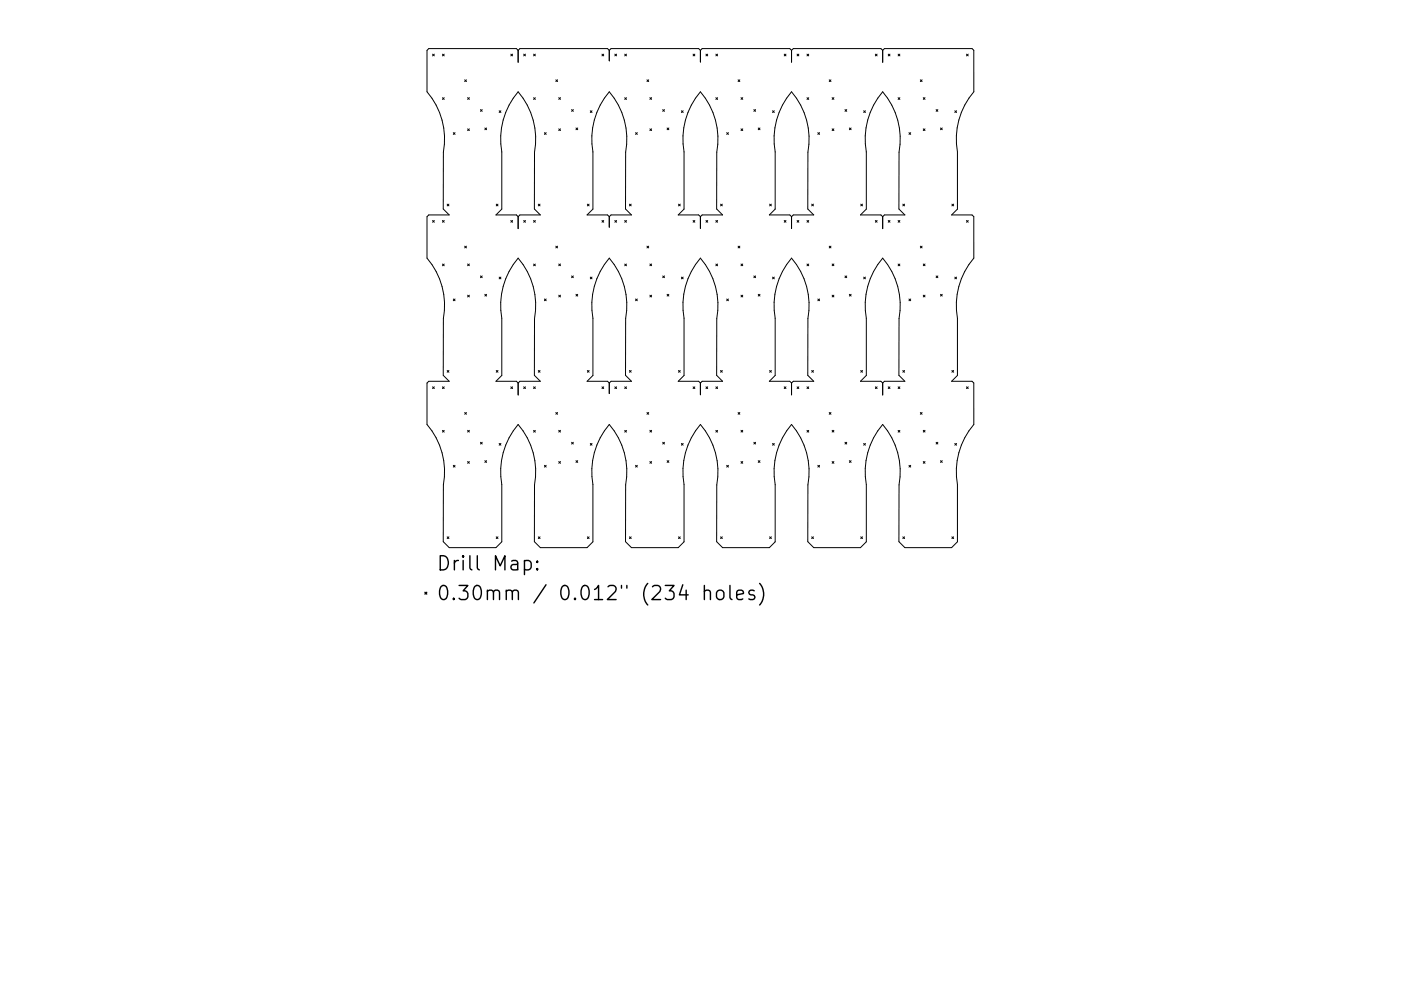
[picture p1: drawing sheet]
<svg xmlns="http://www.w3.org/2000/svg" width="297mm" height="210mm" viewBox="0 0 297 210" stroke-linecap="round" stroke-linejoin="round" font-family="sans-serif">
<defs><g id="words">
<g font-size="4.2">
<text x="92.5" y="121.1">Drill Map:</text>
<text x="92.5" y="127.4">0.30mm / 0.012&quot; (234 holes)</text>
</g>
</g></defs>
<g fill="none" stroke="#000" stroke-width=".21">
<path d="M91.7 11.5l.4 .4M92.1 11.5l-.4 .4M93.8 11.5l.4 .4M94.2 11.5l-.4 .4M98.5 16.9l.4 .4M98.9 16.9l-.4 .4M108.3 11.5l.4 .4M108.7 11.5l-.4 .4M109.9 19.5a15.4 15.4 0 0 1 3.4 12.8v12l1.3 1.3h-4.4l-.3 .4-.4-.4h-4.3l1.2-1.2v-12.2a15.4 15.4 0 0 1 3.5-12.7zM109.9 10.7l.3-.4h18.6l.4 .4v2.2M111 11.5l.4 .4M111.4 11.5l-.4 .4"/>
<path d="M113.1 11.5l.4 .4M113.5 11.5l-.4 .4M117.8 16.9l.4 .4M118.2 16.9l-.4 .4M127.6 11.5l.4 .4M128 11.5l-.4 .4M129.2 19.5a15.4 15.4 0 0 1 3.4 12.8v12l1.3 1.3h-4.3l-.4 .4-.4-.4h-4.3l1.2-1.2v-12.2a15.4 15.4 0 0 1 3.5-12.7zM129.2 10.7l.4-.4h18.5l.4 .4v2.5M130.4 11.5l.3 .4M130.7 11.5l-.3 .4M132.5 11.5l.3 .4M132.8 11.5l-.3 .4"/>
<path d="M137.2 16.9l.3 .4M137.5 16.9l-.3 .4M146.9 11.5l.4 .4M147.3 11.5l-.4 .4M148.5 19.5a15.4 15.4 0 0 1 3.5 12.8l-.1 12 1.3 1.3h-4.3l-.4 .4-.4-.4h-4.3l1.2-1.2v-12.2a15.4 15.4 0 0 1 3.5-12.7zM148.5 10.7l.4-.4h18.5l.4 .4v2.5M149.7 11.5l.3 .4M150 11.5l-.3 .4M151.8 11.5l.3 .4M152.1 11.5l-.3 .4M156.5 16.9l.4 .4M156.9 16.9l-.4 .4"/>
<path d="M166.3 11.5l.3 .4M166.6 11.5l-.3 .4M167.8 19.5a15.4 15.4 0 0 1 3.5 12.8v12l1.2 1.3h-4.3l-.4 .4-.4-.4h-4.3l1.3-1.2v-12.2a15.4 15.4 0 0 1 3.4-12.7zM167.8 10.7l.4-.4h18.6l.3 .4v2.5M169 11.5l.4 .4M169.4 11.5l-.4 .4M171.1 11.5l.4 .4M171.5 11.5l-.4 .4M175.8 16.9l.4 .4M176.2 16.9l-.4 .4M185.6 11.5l.4 .4M186 11.5l-.4 .4"/>
<path d="M187.1 10.7l.4-.4h18.6l.4 .4v8.8a15.4 15.4 0 0 0-3.5 12.7v12.2l-1.2 1.2h4.3l.4 .4v8.8a15.4 15.4 0 0 0-3.5 12.7v12.2l-1.2 1.2h4.3l.4 .4v8.8a15.4 15.4 0 0 0-3.5 12.7v12.2l-1.2 1.2h-10l-1.2-1.3v-12a15.4 15.4 0 0 0-3.5-12.8 15.4 15.4 0 0 0-3.4 12.7v12.2l-1.3 1.2h-9.9l-1.2-1.3v-12a15.4 15.4 0 0 0-3.5-12.8 15.4 15.4 0 0 0-3.4 12.7v12.2l-1.3 1.2h-9.9l-1.3-1.3 .1-12a15.4 15.4 0 0 0-3.5-12.8 15.4 15.4 0 0 0-3.5 12.7v12.2l-1.2 1.2h-9.9l-1.3-1.3v-12a15.4 15.4 0 0 0-3.4-12.8 15.4 15.4 0 0 0-3.5 12.7v12.2l-1.2 1.2h-9.9l-1.3-1.3v-12a15.4 15.4 0 0 0-3.4-12.8 15.4 15.4 0 0 0-3.5 12.7v12.2l-1.3 1.2h-9.9l-1.2-1.3v-12a15.4 15.4 0 0 0-3.5-12.8v-8.8l.4-.4h4.3l-1.2-1.3v-12a15.4 15.4 0 0 0-3.5-12.8v-8.8l.4-.4h4.3l-1.2-1.3v-12a15.4 15.4 0 0 0-3.5-12.8v-8.8l.4-.4h18.6l.4 .4v2.5M187.1 19.5a15.4 15.4 0 0 1 3.5 12.8v12l1.2 1.3h-4.3l-.4 .4-.3-.4h-4.4l1.3-1.2v-12.2a15.4 15.4 0 0 1 3.4-12.7zM188.3 11.5l.4 .4M188.7 11.5l-.4 .4M190.4 11.5l.4 .4M190.8 11.5l-.4 .4M195.1 16.9l.4 .4M195.5 16.9l-.4 .4M204.9 11.5l.4 .4M205.3 11.5l-.4 .4M93.8 20.7l.4 .4M94.2 20.7l-.4 .4"/>
<path d="M96.1 28.1l.4 .4M96.5 28.1l-.4 .4M99.1 20.7l.4 .4M99.1 27.3l.4 .4M99.5 20.7l-.4 .4M99.5 27.3l-.4 .4M101.9 23.3l.3 .3M102.2 23.3l-.3 .3M102.8 27.2l.4 .3M103.2 27.2l-.4 .3M105.8 23.5l.4 .4M106.2 23.5l-.4 .4"/>
<path d="M113.1 20.7l.4 .4M113.5 20.7l-.4 .4M115.4 28.1l.4 .4M115.8 28.1l-.4 .4M118.5 20.7l.3 .4M118.5 27.3l.3 .4M118.8 20.7l-.3 .4M118.8 27.3l-.3 .4M121.2 23.3l.4 .3M121.6 23.3l-.4 .3M122.1 27.2l.4 .3M122.5 27.2l-.4 .3"/>
<path d="M125.2 23.5l.3 .4M125.5 23.5l-.3 .4M132.5 20.7l.3 .4M132.8 20.7l-.3 .4M134.8 28.1l.3 .4M135.1 28.1l-.3 .4M137.8 20.7l.4 .4M137.8 27.3l.4 .4M138.2 20.7l-.4 .4M138.2 27.3l-.4 .4M140.5 23.3l.4 .3M140.9 23.3l-.4 .3"/>
<path d="M141.4 27.2l.4 .3M141.8 27.2l-.4 .3M144.5 23.5l.3 .4M144.8 23.5l-.3 .4M151.8 20.7l.3 .4M152.1 20.7l-.3 .4M154.1 28.1l.3 .4M154.4 28.1l-.3 .4M157.1 20.7l.4 .4M157.1 27.3l.4 .4M157.5 20.7l-.4 .4M157.5 27.3l-.4 .4"/>
<path d="M159.8 23.3l.4 .3M160.2 23.3l-.4 .3M160.8 27.2l.3 .3M161.1 27.2l-.3 .3M163.8 23.5l.4 .4M164.2 23.5l-.4 .4M171.1 20.7l.4 .4M171.5 20.7l-.4 .4M173.4 28.1l.4 .4M173.8 28.1l-.4 .4M176.4 20.7l.4 .4M176.4 27.3l.4 .4"/>
<path d="M176.8 20.7l-.4 .4M176.8 27.3l-.4 .4M179.2 23.3l.3 .3M179.5 23.3l-.3 .3M180.1 27.2l.4 .3M180.5 27.2l-.4 .3M183.1 23.5l.4 .4M183.5 23.5l-.4 .4M190.4 20.7l.4 .4M190.8 20.7l-.4 .4M192.7 28.1l.4 .4M193.1 28.1l-.4 .4"/>
<path d="M195.8 20.7l.3 .4M195.8 27.3l.3 .4M196.1 20.7l-.3 .4M196.1 27.3l-.3 .4M198.5 23.3l.3 .3M198.8 23.3l-.3 .3M199.4 27.2l.4 .3M199.8 27.2l-.4 .3M202.4 23.5l.4 .4M202.8 23.5l-.4 .4M91.7 46.8l.4 .4M92.1 46.8l-.4 .4"/>
<path d="M93.8 46.8l.4 .4M93.8 56l.4 .4M94.2 46.8l-.4 .4M94.2 56l-.4 .4M94.8 43.3l.4 .4M95.2 43.3l-.4 .4M98.5 52.2l.4 .4M98.9 52.2l-.4 .4M99.1 56l.4 .4M99.5 56l-.4 .4M101.9 58.5l.3 .4M102.2 58.5l-.3 .4"/>
<path d="M105.2 43.3l.4 .4M105.6 43.3l-.4 .4M105.8 58.8l.4 .4M106.2 58.8l-.4 .4M108.3 46.8l.4 .4M108.7 46.8l-.4 .4M109.9 46v2.5M109.9 54.8a15.4 15.4 0 0 1 3.4 12.8v12l1.3 1.3h-4.4l-.3 .4-.4-.4h-4.3l1.2-1.2v-12.2a15.4 15.4 0 0 1 3.5-12.7zM111 46.8l.4 .4M111.4 46.8l-.4 .4M113.1 46.8l.4 .4M113.1 56l.4 .4"/>
<path d="M113.5 46.8l-.4 .4M113.5 56l-.4 .4M114.1 43.3l.4 .4M114.5 43.3l-.4 .4M117.8 52.2l.4 .4M118.2 52.2l-.4 .4M118.5 56l.3 .4M118.8 56l-.3 .4M121.2 58.5l.4 .4M121.6 58.5l-.4 .4M124.5 43.3l.4 .4M124.9 43.3l-.4 .4"/>
<path d="M125.2 58.8l.3 .4M125.5 58.8l-.3 .4M127.6 46.8l.4 .4M128 46.8l-.4 .4M129.2 46v2.2M129.2 54.8a15.4 15.4 0 0 1 3.4 12.8v12l1.3 1.3h-4.3l-.4 .4-.4-.4h-4.3l1.2-1.2v-12.2a15.4 15.4 0 0 1 3.5-12.7zM130.4 46.8l.3 .4M130.7 46.8l-.3 .4M132.5 46.8l.3 .4M132.5 56l.3 .4M132.8 46.8l-.3 .4M132.8 56l-.3 .4"/>
<path d="M133.5 43.3l.3 .4M133.8 43.3l-.3 .4M137.2 52.2l.3 .4M137.5 52.2l-.3 .4M137.8 56l.4 .4M138.2 56l-.4 .4M140.5 58.5l.4 .4M140.9 58.5l-.4 .4M143.9 43.3l.3 .4M144.2 43.3l-.3 .4M144.5 58.8l.3 .4M144.8 58.8l-.3 .4"/>
<path d="M146.9 46.8l.4 .4M147.3 46.8l-.4 .4M148.5 46v2.5M148.5 54.8a15.4 15.4 0 0 1 3.5 12.8l-.1 12 1.3 1.3h-4.3l-.4 .4-.4-.4h-4.3l1.2-1.2v-12.2a15.4 15.4 0 0 1 3.5-12.7zM149.7 46.8l.3 .4M150 46.8l-.3 .4M151.8 46.8l.3 .4M151.8 56l.3 .4M152.1 46.8l-.3 .4M152.1 56l-.3 .4M152.8 43.3l.3 .4M153.1 43.3l-.3 .4"/>
<path d="M156.5 52.2l.4 .4M156.9 52.2l-.4 .4M157.1 56l.4 .4M157.5 56l-.4 .4M159.8 58.5l.4 .4M160.2 58.5l-.4 .4M163.2 43.3l.3 .4M163.5 43.3l-.3 .4M163.8 58.8l.4 .4M164.2 58.8l-.4 .4M166.3 46.8l.3 .4M166.6 46.8l-.3 .4"/>
<path d="M167.8 46v2.5M167.8 54.8a15.4 15.4 0 0 1 3.5 12.8v12l1.2 1.3h-4.3l-.4 .4-.4-.4h-4.3l1.3-1.2v-12.2a15.4 15.4 0 0 1 3.4-12.7zM169 46.8l.4 .4M169.4 46.8l-.4 .4M171.1 46.8l.4 .4M171.1 56l.4 .4M171.5 46.8l-.4 .4M171.5 56l-.4 .4M172.1 43.3l.4 .4M172.5 43.3l-.4 .4M175.8 52.2l.4 .4M176.2 52.2l-.4 .4"/>
<path d="M176.4 56l.4 .4M176.8 56l-.4 .4M179.2 58.5l.3 .4M179.5 58.5l-.3 .4M182.5 43.3l.4 .4M182.9 43.3l-.4 .4M183.1 58.8l.4 .4M183.5 58.8l-.4 .4M185.6 46.8l.4 .4M186 46.8l-.4 .4M187.1 46v2.5M187.1 54.8a15.4 15.4 0 0 1 3.5 12.8v12l1.2 1.3h-4.3l-.4 .4-.3-.4h-4.4l1.3-1.2v-12.2a15.4 15.4 0 0 1 3.4-12.7z"/>
<path d="M188.3 46.8l.4 .4M188.7 46.8l-.4 .4M190.4 46.8l.4 .4M190.4 56l.4 .4M190.8 46.8l-.4 .4M190.8 56l-.4 .4M191.4 43.3l.4 .4M191.8 43.3l-.4 .4M195.1 52.2l.4 .4M195.5 52.2l-.4 .4M195.8 56l.3 .4M196.1 56l-.3 .4"/>
<path d="M198.5 58.5l.3 .4M198.8 58.5l-.3 .4M201.8 43.3l.4 .4M202.2 43.3l-.4 .4M202.4 58.8l.4 .4M202.8 58.8l-.4 .4M204.9 46.8l.4 .4M205.3 46.8l-.4 .4M94.8 78.6l.4 .4M95.2 78.6l-.4 .4M96.1 63.4l.4 .4M96.5 63.4l-.4 .4"/>
<path d="M99.1 62.6l.4 .4M99.5 62.6l-.4 .4M102.8 62.4l.4 .4M103.2 62.4l-.4 .4M105.2 78.6l.4 .4M105.6 78.6l-.4 .4M114.1 78.6l.4 .4M114.5 78.6l-.4 .4M115.4 63.4l.4 .4M115.8 63.4l-.4 .4M118.5 62.6l.3 .4M118.8 62.6l-.3 .4"/>
<path d="M122.1 62.4l.4 .4M122.5 62.4l-.4 .4M124.5 78.6l.4 .4M124.9 78.6l-.4 .4M133.5 78.6l.3 .4M133.8 78.6l-.3 .4M134.8 63.4l.3 .4M135.1 63.4l-.3 .4M137.8 62.6l.4 .4M138.2 62.6l-.4 .4M141.4 62.4l.4 .4M141.8 62.4l-.4 .4"/>
<path d="M143.9 78.6l.3 .4M144.2 78.6l-.3 .4M152.8 78.6l.3 .4M153.1 78.6l-.3 .4M154.1 63.4l.3 .4M154.4 63.4l-.3 .4M157.1 62.6l.4 .4M157.5 62.6l-.4 .4M160.8 62.4l.3 .4M161.1 62.4l-.3 .4M163.2 78.6l.3 .4M163.5 78.6l-.3 .4"/>
<path d="M172.1 78.6l.4 .4M172.5 78.6l-.4 .4M173.4 63.4l.4 .4M173.8 63.4l-.4 .4M176.4 62.6l.4 .4M176.8 62.6l-.4 .4M180.1 62.4l.4 .4M180.5 62.4l-.4 .4M182.5 78.6l.4 .4M182.9 78.6l-.4 .4M191.4 78.6l.4 .4M191.8 78.6l-.4 .4"/>
<path d="M192.7 63.4l.4 .4M193.1 63.4l-.4 .4M195.8 62.6l.3 .4M196.1 62.6l-.3 .4M199.4 62.4l.4 .4M199.8 62.4l-.4 .4M201.8 78.6l.4 .4M202.2 78.6l-.4 .4M91.7 82.1l.4 .3M92.1 82.1l-.4 .3M93.8 82.1l.4 .3M93.8 91.3l.4 .4"/>
<path d="M94.2 82.1l-.4 .3M94.2 91.3l-.4 .4M96.1 98.7l.4 .4M96.5 98.7l-.4 .4M98.5 87.5l.4 .4M98.9 87.5l-.4 .4M99.1 91.3l.4 .4M99.1 97.9l.4 .4M99.5 91.3l-.4 .4M99.5 97.9l-.4 .4M101.9 93.8l.3 .4M102.2 93.8l-.3 .4"/>
<path d="M102.8 97.7l.4 .4M103.2 97.7l-.4 .4M105.8 94.1l.4 .4M106.2 94.1l-.4 .4M108.3 82.1l.4 .3M108.7 82.1l-.4 .3M109.9 81.3v2.5M111 82.1l.4 .3M111.4 82.1l-.4 .3M113.1 82.1l.4 .3M113.1 91.3l.4 .4M113.5 82.1l-.4 .3"/>
<path d="M113.5 91.3l-.4 .4M115.4 98.7l.4 .4M115.8 98.7l-.4 .4M117.8 87.5l.4 .4M118.2 87.5l-.4 .4M118.5 91.3l.3 .4M118.5 97.9l.3 .4M118.8 91.3l-.3 .4M118.8 97.9l-.3 .4M121.2 93.8l.4 .4M121.6 93.8l-.4 .4M122.1 97.7l.4 .4"/>
<path d="M122.5 97.7l-.4 .4M125.2 94.1l.3 .4M125.5 94.1l-.3 .4M127.6 82.1l.4 .3M128 82.1l-.4 .3M129.2 81.3v2.2M130.4 82.1l.3 .3M130.7 82.1l-.3 .3M132.5 82.1l.3 .3M132.5 91.3l.3 .4M132.8 82.1l-.3 .3M132.8 91.3l-.3 .4"/>
<path d="M134.8 98.7l.3 .4M135.1 98.7l-.3 .4M137.2 87.5l.3 .4M137.5 87.5l-.3 .4M137.8 91.3l.4 .4M137.8 97.9l.4 .4M138.2 91.3l-.4 .4M138.2 97.9l-.4 .4M140.5 93.8l.4 .4M140.9 93.8l-.4 .4M141.4 97.7l.4 .4M141.8 97.7l-.4 .4"/>
<path d="M144.5 94.1l.3 .4M144.8 94.1l-.3 .4M146.9 82.1l.4 .3M147.3 82.1l-.4 .3M148.5 81.3v2.5M149.7 82.1l.3 .3M150 82.1l-.3 .3M151.8 82.1l.3 .3M151.8 91.3l.3 .4M152.1 82.1l-.3 .3M152.1 91.3l-.3 .4M154.1 98.7l.3 .4"/>
<path d="M154.4 98.7l-.3 .4M156.5 87.5l.4 .4M156.9 87.5l-.4 .4M157.1 91.3l.4 .4M157.1 97.9l.4 .4M157.5 91.3l-.4 .4M157.5 97.9l-.4 .4M159.8 93.8l.4 .4M160.2 93.8l-.4 .4M160.8 97.7l.3 .4M161.1 97.7l-.3 .4M163.8 94.1l.4 .4"/>
<path d="M164.2 94.1l-.4 .4M166.3 82.1l.3 .3M166.6 82.1l-.3 .3M167.8 81.3v2.5M169 82.1l.4 .3M169.4 82.1l-.4 .3M171.1 82.1l.4 .3M171.1 91.3l.4 .4M171.5 82.1l-.4 .3M171.5 91.3l-.4 .4M173.4 98.7l.4 .4M173.8 98.7l-.4 .4"/>
<path d="M175.8 87.5l.4 .4M176.2 87.5l-.4 .4M176.4 91.3l.4 .4M176.4 97.9l.4 .4M176.8 91.3l-.4 .4M176.8 97.9l-.4 .4M179.2 93.8l.3 .4M179.5 93.8l-.3 .4M180.1 97.7l.4 .4M180.5 97.7l-.4 .4M183.1 94.1l.4 .4M183.5 94.1l-.4 .4"/>
<path d="M185.6 82.1l.4 .3M186 82.1l-.4 .3M187.1 81.3v2.5M188.3 82.1l.4 .3M188.7 82.1l-.4 .3M190.4 82.1l.4 .3M190.4 91.3l.4 .4M190.8 82.1l-.4 .3M190.8 91.3l-.4 .4M192.7 98.7l.4 .4M193.1 98.7l-.4 .4M195.1 87.5l.4 .4"/>
<path d="M195.5 87.5l-.4 .4M195.8 91.3l.3 .4M195.8 97.9l.3 .4M196.1 91.3l-.3 .4M196.1 97.9l-.3 .4M198.5 93.8l.3 .4M198.8 93.8l-.3 .4M199.4 97.7l.4 .4M199.8 97.7l-.4 .4M202.4 94.1l.4 .4M202.8 94.1l-.4 .4M204.9 82.1l.4 .3"/>
<path d="M205.3 82.1l-.4 .3M94.8 113.9l.4 .4M95.2 113.9l-.4 .4M105.2 113.9l.4 .4M105.6 113.9l-.4 .4M114.1 113.9l.4 .4M114.5 113.9l-.4 .4M124.5 113.9l.4 .4M124.9 113.9l-.4 .4M133.5 113.9l.3 .4M133.8 113.9l-.3 .4M143.9 113.9l.3 .4"/>
<path d="M144.2 113.9l-.3 .4M152.8 113.9l.3 .4M153.1 113.9l-.3 .4M163.2 113.9l.3 .4M163.5 113.9l-.3 .4M172.1 113.9l.4 .4M172.5 113.9l-.4 .4M182.5 113.9l.4 .4M182.9 113.9l-.4 .4M191.4 113.9l.4 .4M191.8 113.9l-.4 .4M201.8 113.9l.4 .4"/>
<path d="M202.2 113.9l-.4 .4"/>
</g>
<path d="M111.2 119.1l.9-.2 .5 .6v.8l-.3 .5-.2 .1-.9-.1M113.9 119.1l.2 .1-.2 .1-.1-.1 .1-.1v.2M90.1 125.7l.4 .3M90.5 125.7l-.4 .3M113.9 120.6l.2 .2-.2 .1-.1-.1 .1-.2v.3M149.3 125.5a.74 .74 0 0 1 1.3 .1v1.6M149.3 124.2v3M152.1 125.5a.81 .81 0 0 1 .8-.3 .81 .81 0 0 1 .6 .6v.8a.81 .81 0 0 1-.8 .6 .81 .81 0 0 1-.8-.6v-.8zM154.8 124.2v2.6l.4 .4M156.2 126.2l1.4-.3-.1-.5-.9-.2-.4 .4v1.2l.1 .3 .3 .1 .9-.1M159.9 125.4l-.7-.2-.4 .4 .1 .5 1 .3 .2 .2-.2 .5-.3 .1-.8-.1M161.1 123.8a3.4 3.4 0 0 1 0 4.6" fill="none" stroke="#000" stroke-width=".3"/>
<use href="#words"/>
</svg>
